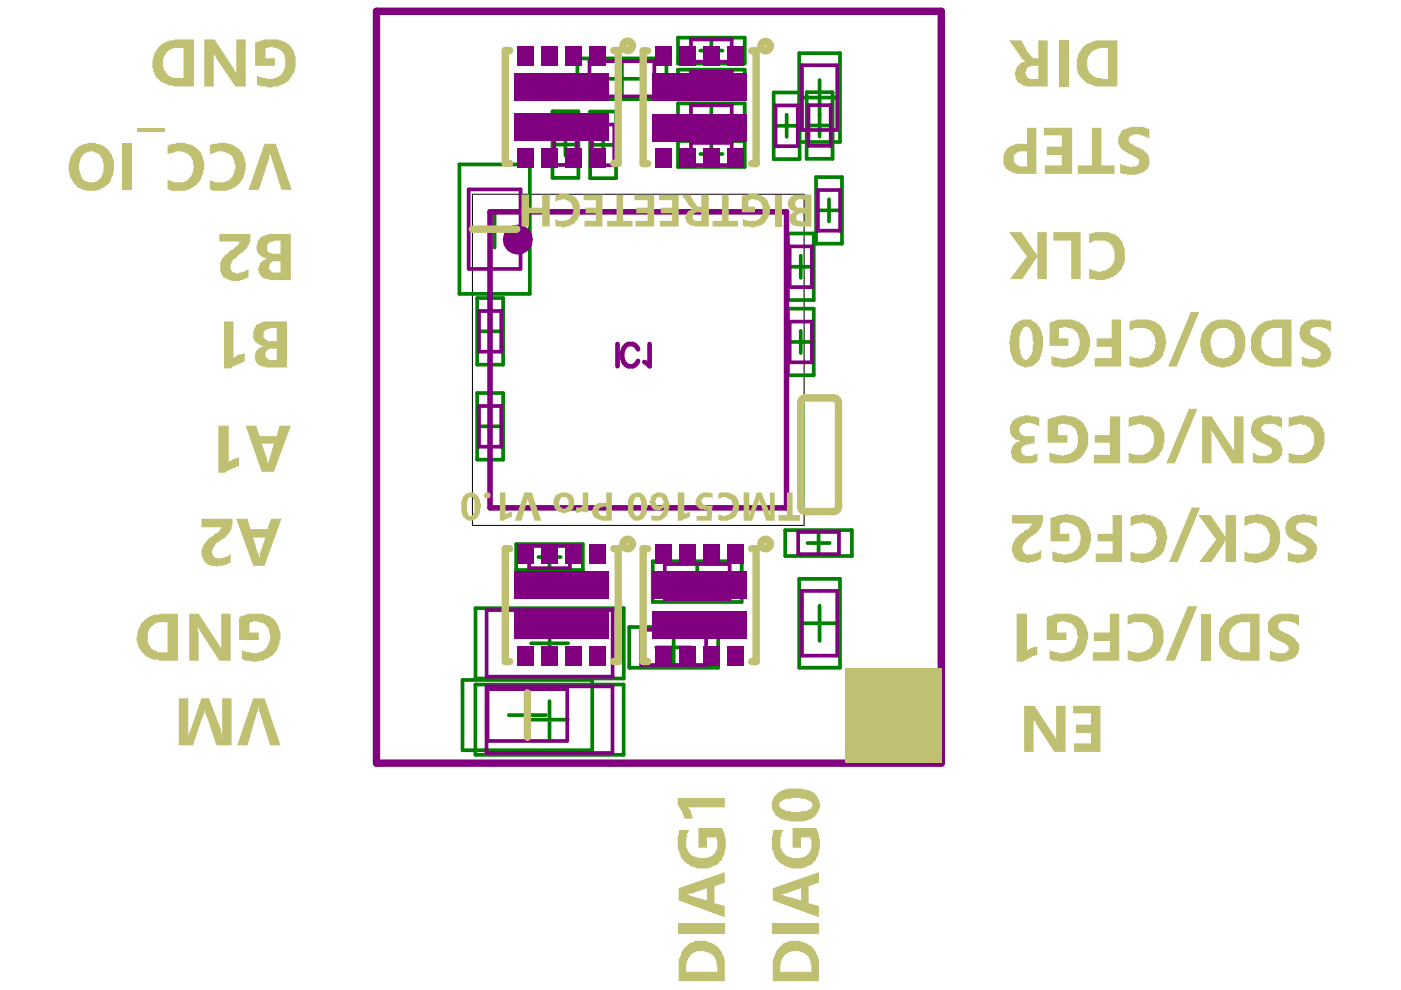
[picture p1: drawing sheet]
<svg xmlns="http://www.w3.org/2000/svg" width="297mm" height="210mm" viewBox="0 0 297 210" stroke-linecap="round" stroke-linejoin="round" font-family="sans-serif">
<path d="M100.2 41.2h70.3v70.2h-70.3z" fill="none" stroke="#000" stroke-width=".21"/>
<g fill="none" stroke="#008000" stroke-width=".79">
<path d="M122.4 12.4h18.9v8.6h-18.9zM128.1 16.7h7.5M131.9 13v7.4M143.7 8h14.2v5.5h-14.2zM143.7 14.8h14.2v5.5h-14.2zM148.5 17.5h4.7M148.5 10.7h4.7M150.8 8.4v4.7M150.8 15.2v4.7M164 19.6h5.5v14.1h-5.5zM169.4 11.3h8.7v18.8h-8.7zM171 19.5h5.5v14.2h-5.5z"/>
<path d="M173.8 17v12M97.4 34.9h14.9v27.4h-14.9zM117.1 23.6h5.5v14.1h-5.5zM117.5 30.7h4.7M119.9 28.3v4.7M125.1 23.7h5.5v14.1h-5.5zM125.5 30.7h4.7M127.9 28.4v4.7M143.7 21.9h14.2v5.5h-14.2zM143.7 29.9h14.2v5.5h-14.2zM148.5 32.6h4.7M148.5 24.7h4.7"/>
<path d="M150.8 22.3v4.7M150.8 30.3v4.7M164.4 26.7h4.7M166.8 24.3v4.7M170 20.7h7.5M171.4 26.6h4.7M173 37.5h5.5v14.2h-5.5zM100.9 48.6h7.9M104.9 44.7v7.8M167 49.5h5.5v14.1h-5.5zM167.4 56.6h4.7M169.8 54.2v4.7"/>
<path d="M173.4 44.6h4.7M175.8 42.3v4.7M101.2 63.2h5.5v14.1h-5.5zM101.6 70.3h4.7M103.9 67.9v4.7M167 65.4h5.5v14.2h-5.5zM167.4 72.5h4.7M169.8 70.2v4.7M101.2 83.3h5.5v14.2h-5.5zM101.6 90.4h4.7M103.9 88v4.7M109.4 115.4h14.2v5.5h-14.2z"/>
<path d="M114.1 118.1h4.8M116.5 115.8v4.7M138.4 119h18.9v8.6h-18.9zM147.8 119.6v7.4M166.5 112.4h14.1v5.5h-14.1zM171.2 115.1h4.7M173.6 112.8v4.7M100.8 129h31.4v14.9h-31.4zM112.6 136.4h7.9M116.5 132.5v7.8M133.4 133h18.9v8.6h-18.9zM139.1 137.3h7.5"/>
<path d="M142.8 133.5v7.5M144.1 123.3h7.5M169.4 122.7h8.7v18.9h-8.7zM170 132.2h7.5M173.8 128.4v7.5M98.1 144.2h27.5v14.9h-27.5zM100.8 145.1h31.4v14.9h-31.4zM107.9 151.6h7.8M111.8 147.7v7.8M112.6 152.6h7.8M116.5 148.7v7.8"/>
</g>
<g fill="none" stroke="#800080" stroke-width=".79">
<path d="M125 13h13.7v7.4h-13.7zM146.5 8.4h8.6v4.7h-8.6zM146.5 15.2h8.6v4.7h-8.6zM170 13.8h7.5v13.8h-7.5zM117.5 26.3h4.7v8.7h-4.7zM125.5 26.4h4.7v8.6h-4.7zM146.5 22.3h8.6v4.7h-8.6zM146.5 30.3h8.6v4.7h-8.6zM164.4 22.4h4.7v8.6h-4.7zM171.4 22.3h4.7v8.6h-4.7zM99.4 40.2h11v16.8h-11zM167.4 52.2h4.7v8.7h-4.7z"/>
<path d="M173.4 40.3h4.7v8.6h-4.7zM101.6 65.9h4.7v8.7h-4.7zM167.4 68.2h4.7v8.6h-4.7zM101.6 86.1h4.7v8.6h-4.7zM112.2 115.8h8.6v4.7h-8.6zM140.9 119.6h13.8v7.4h-13.8zM169.2 112.8h8.7v4.7h-8.7zM103.2 129.3h26.7v14.2h-26.7zM136 133.5h13.7v7.5h-13.7zM170 125.3h7.5v13.7h-7.5zM103.1 145.5h26.8v14.2h-26.8zM103.4 146.1h16.9v11h-16.9z"/>
</g>
<g fill="#800080">
<path d="M125 115.4h3.5v4.1h-3.5z"/>
<path d="M119.9 115.4h3.5v4.1h-3.5z"/>
<path d="M114.8 115.4h3.5v4.1h-3.5z"/>
<path d="M109.7 115.4h3.5v4.1h-3.5z"/>
<path d="M109.7 137.1h3.5v4.1h-3.5z"/>
<path d="M114.8 137.1h3.5v4.1h-3.5z"/>
<path d="M119.9 137.1h3.5v4.1h-3.5z"/>
<path d="M125 137.1h3.5v4.1h-3.5z"/>
<path d="M109.1 129.7h20v5.9h-20z"/>
<path d="M109.1 121h20v5.9h-20z"/>
<path d="M138.3 15.5h20.1v5.9h-20.1z"/>
<path d="M138.3 24.1h20.1v5.9h-20.1z"/>
<path d="M154.2 31.5h3.6v4.1h-3.6z"/>
<path d="M149.1 31.5h3.6v4.1h-3.6z"/>
<path d="M144 31.5h3.6v4.1h-3.6z"/>
<path d="M138.9 31.5h3.5v4.1h-3.5z"/>
<path d="M138.9 9.9h3.5v4h-3.5z"/>
<path d="M144 9.9h3.6v4h-3.6z"/>
<path d="M149.1 9.9h3.6v4h-3.6z"/>
<path d="M154.2 9.9h3.6v4h-3.6z"/>
<path d="M154.2 115.4h3.6v4.1h-3.6z"/>
<path d="M149.1 115.4h3.6v4.1h-3.6z"/>
<path d="M144 115.4h3.6v4.1h-3.6z"/>
<path d="M138.9 115.4h3.6v4.1h-3.6z"/>
<path d="M138.9 137.1h3.6v4.1h-3.6z"/>
<path d="M144 137.1h3.6v4.1h-3.6z"/>
<path d="M149.1 137.1h3.6v4.1h-3.6z"/>
<path d="M154.2 137.1h3.6v4.1h-3.6z"/>
<path d="M138.3 129.7h20.1v5.9h-20.1z"/>
<path d="M138.3 121h20.1v5.9h-20.1z"/>
<path d="M125 9.8h3.5v4.1h-3.5z"/>
<path d="M119.9 9.8h3.5v4.1h-3.5z"/>
<path d="M114.8 9.8h3.5v4.1h-3.5z"/>
<path d="M109.7 9.8h3.5v4.1h-3.5z"/>
<path d="M109.7 31.5h3.5v4h-3.5z"/>
<path d="M114.8 31.5h3.5v4h-3.5z"/>
<path d="M119.9 31.5h3.5v4h-3.5z"/>
<path d="M125 31.5h3.5v4h-3.5z"/>
<path d="M109.1 24h20v5.9h-20z"/>
<path d="M109.1 15.4h20v5.9h-20z"/>
<circle cx="109.8" cy="50.8" r="3.2"/>
</g>
<path d="M103.9 44.9h62.9v62.8h-62.9z" fill="none" stroke="#800080" stroke-width="1.2"/>
<path d="M130.9 72.9v4.8M135.3 74.1a1.64 1.64 0 0 0-1.6-1.2 1.64 1.64 0 0 0-1.6 1.2 2.66 2.66 0 0 0 1.2 3.6 1.68 1.68 0 0 0 2-1.2M137.7 72.9v4.8l-1.1-.9" fill="none" stroke="#800080" stroke-width="1"/>
<path d="M79.8 2.4h119.8v159.4h-119.8z" fill="none" stroke="#800080" stroke-width="1.6"/>
<g fill="none" stroke="#c0c073" stroke-width="1.6">
<path d="M108.1 10.7h-1v23.9h1M130.1 10.7h1v23.9h-1M137.3 10.8h-.9v23.9h.9M159.4 10.8h.9v23.9h-.9M100.2 48.6h9.4M169.8 85.4v22.1M170.8 84.4h6M177.8 85.4v22.1M108.1 116.3h-1v24h1M130.1 116.3h1v24h-1M137.3 116.3h-.9v24h.9M159.4 116.3h.9v24h-.9"/>
<path d="M170.8 108.5h6M111.8 146.9v9.4"/>
</g>
<path d="M179.1 141.7h20.5v20.1h-20.5z" fill-rule="evenodd" fill="#c0c073"/>
<g fill="#c0c073">
<path d="M227.5 149.7h5.8v9.7h-5.6v-1.8h3.6v-2.2h-3.2v-1.8h3.2v-2.4h-3.8z"/>
<path d="M217.1 149.7h2.2l4.4 6.5 .2 .6v-7.1h2v9.7h-2.4l-4-6.4-.4-.4v-.2v7h-2z"/>
<path d="M269 131.5l.2-.2a3.9 3.9 0 0 1 3.8-1.2h1l1.4 .4v2.2a4.5 4.5 0 0 0-3.6-1l-.4 .2v.2h-.2a1.3 1.3 0 0 0 0 1.4l1.4 .8 .8 .2v.2l.8 .4 .6 .8a1.72 1.72 0 0 1 .4 2.2v.4l-.2 .2a1.57 1.57 0 0 1-1.2 1l-.8 .4h-.6l-.4 .2a4.4 4.4 0 0 1-2.4-.4h-.4v-2a4.3 4.3 0 0 0 3.6 .4v-.2h.2a1 1 0 0 0-.2-1.4l-1.4-.8h-.4v-.2a2.74 2.74 0 0 1-2.2-3.2v-.6z"/>
<path d="M254.7 130.1h2v10h-2z"/>
<path d="M251.9 128.5h2l-4.8 11.6h-2z"/>
<path d="M239.1 130.5a8.7 8.7 0 0 1 4.2-.4l.2 .2a3.1 3.1 0 0 1 2.6 2 5.7 5.7 0 0 1 .6 3.6l-.2 1-.4 .6a1.61 1.61 0 0 1-.8 1.2v.2h-.2l-1 .8h-.4a1.31 1.31 0 0 1-1.4 .4l-.4 .2a4.4 4.4 0 0 1-2.4-.4h-.4v-2l.8 .2 .2 .2h.8l.4 .2 .4-.2h.6l.2-.2a.63 .63 0 0 0 .8-.4l.4-.2a3.6 3.6 0 0 0 .6-3.8 2.43 2.43 0 0 0-2.6-1.8h-.4a2.55 2.55 0 0 0-2.2 .6z"/>
<path d="M235.3 130.1h2v10h-5.6v-1.8h3.6v-2.4h-3.4v-1.8h3.4z"/>
<path d="M221.9 130.9l.6-.4h.4a4.5 4.5 0 0 1 2.8-.4 4.4 4.4 0 0 1 2.4 .4 3.5 3.5 0 0 1 2 2l.2 .2v.4a4.4 4.4 0 0 1 .4 2.4l-.2 .2a5 5 0 0 1-1 2.8l-.4 .2-.2 .4h-.2a5.9 5.9 0 0 1-4.8 1h-.6l-.8-.4v-2v.2l.4 .2 1.2 .2a2.51 2.51 0 0 0 2 0h.4l.8-.4 .2-.4h.2l.6-1.2v-.6l.2-.4-.2-1.6-.2-.6-.4-.2v-.4h-.2a.63 .63 0 0 0-.8-.4l-.2-.2h-.4a1.7 1.7 0 0 0-1.6 0l-.4 .2v2h2v1.6h-4.2z"/>
<path d="M215.5 130.1h2.2v7.8l1-.6 1.2-.2v1.8l-1 .2-2 1.2h-1.4z"/>
<path d="M273 110.2h.2l1-.8h.4l.2-.2h1l.2-.2h.8l.2 .2 1.8 .2 .4 .2v2.2v-.2h-.4v-.2a4.3 4.3 0 0 0-3.6-.4h-.2a1.69 1.69 0 0 0 0 1.6h.2v.2h.4v.2l.4 .2a5.1 5.1 0 0 1 3.2 2.8 2.76 2.76 0 0 1-2 3l-1.6 .4h-.8l-.2-.2-1.6-.2v-2a4.3 4.3 0 0 0 3.6 .4v-.2h.2l.2-.4v-.6h-.2l-.2-.4h-.2v-.2l-.6-.2-.4-.4h-.4l-1.4-.8a2.29 2.29 0 0 1-1-1.8l-.2-.6h.2v-.8z"/>
<path d="M263.8 109.6h.2v-.2h.6l.2-.2h1.2l.2-.2 1.6 .2a5.1 5.1 0 0 1 2.4 1.2v.2h.2l.2 .4a5.5 5.5 0 0 1-1.6 7.6l-2.4 .8h-1v-.2h-1l-.8-.2v-2.2v.2h.4v.2h.2a4.1 4.1 0 0 0 4-.6l.2-.4a3.9 3.9 0 0 0 0-4.2l-.2-.4-1-.4v-.2h-.8l-.2-.2h-.6l-.2 .2a1.63 1.63 0 0 0-1.4 .4l-.4 .2z"/>
<path d="M254.1 109.2h2.6l3.2 4.6v.2v-4.8h2.1v10h-2.1v-4.8l-.2 .6-2.8 4.2h-2.6l3.6-4.8z"/>
<path d="M252.7 107.6h1.8l-4.8 11.6h-1.8z"/>
<path d="M239.7 109.6l.8-.2 .2-.2h1.2a1.3 1.3 0 0 1 1.4 0h.6l.2 .2a3.8 3.8 0 0 1 2.4 1.4l.8 1.6 .2 2-.2 .2v.8l-.4 .8v.4l-.6 1-.4 .2v.2l-.6 .2-.6 .6-2.2 .6h-.8l-.2-.2h-1l-.8-.2v-2.2v.2h.4l.2 .2a3.8 3.8 0 0 0 4.2-.8l.6-1v-.8l.2-.2v-.6h-.2v-.4a2.29 2.29 0 0 0-.8-1.6l-.2-.4-.8-.4h-.6a1 1 0 0 0-1.2 0 1.63 1.63 0 0 0-1.4 .4l-.4 .2z"/>
<path d="M235.9 109.2h2v10h-5.6v-1.8h3.6v-2.6h-3.2v-1.6h3.2z"/>
<path d="M222.7 109.8h.4v-.2h.6l.8-.4h1l.4-.2 1.2 .2a4.2 4.2 0 0 1 4 3.6 5.1 5.1 0 0 1-2 5.6l-1.2 .6-1.2 .2a1.7 1.7 0 0 1-1.6 0h-.2a2.06 2.06 0 0 1-1.8-.4v-2v.2h.4l.8 .4 2 .2v-.2h.8l1-.6v-.2l.4-.2v-.4h.2v-.2a3.9 3.9 0 0 0-.2-3.8l-.2-.4h-.2a.63 .63 0 0 0-.8-.4v-.2h-.4a2.22 2.22 0 0 0-2.2 .2v2h2v1.6h-4z"/>
<path d="M214.5 109.2h6.6v1.4l-.2 .2v.6h-.2a.63 .63 0 0 1-.4 .8v.2l-.4 .2v.2l-.4 .4-1 .6-.6 .6a1.92 1.92 0 0 0-1 1.4l-.2 .2v.6h.2a1.16 1.16 0 0 0 1.6 1l1.6-.4 .6-.6v1.8l-.8 .4v.2l-1.6 .2a1 1 0 0 1-1.2 0l-1.2-.2-.4-.4h-.2v-.2h-.2l-.6-1.4v-.6a4.5 4.5 0 0 1 2.6-3.6l.2-.4 .6-.2 .4-.4v-.2l.4-.2v-.4h-4.2z"/>
<path d="M273.2 88.7l.2-.2 1.4-.2a2.51 2.51 0 0 1 2 0h.4a5.1 5.1 0 0 1 2.4 1.2v.2h.2l.2 .4a5.5 5.5 0 0 1-1.6 7.5h-.2a5.5 5.5 0 0 1-3.4 .6l-1.6-.2v-2.2v.2h.4v.2h.6a3.2 3.2 0 0 0 3.4-.5l.4-.2a4.3 4.3 0 0 0 .4-3.6l-.6-1.2-.6-.2a.89 .89 0 0 0-1.2-.4l-.2-.2h-.6l-.2 .2-1.4 .2-.4 .4z"/>
<path d="M265.8 89.1l1.6-.8h.8l.2-.2h1.2a1.58 1.58 0 0 0 1.4 .2l.8 .4v2.2l-.2-.4-.8-.2a3 3 0 0 0-2.2-.4h-.4l-.4 .2v.2h-.2a1 1 0 0 0 .2 1.4h.2v.2a8.8 8.8 0 0 1 3.4 2l.6 1.6-.2 .2v.3a.63 .63 0 0 1-.4 .8 1.37 1.37 0 0 1-1.2 1v.2a13.3 13.3 0 0 1-4.6 0v-2h.4v.2a3.7 3.7 0 0 0 3.4 0 1.3 1.3 0 0 0 0-1.3l-1.4-.8h-.4v-.2h-.4l-1-.6-.2-.4-.4-.2a3 3 0 0 1-.4-2.2z"/>
<path d="M254.9 88.3h2l4.3 6.6 .2 .6h.2v-7.2h2v9.9h-2.4l-3.9-6.3-.4-.4v-.2h-.2v.4l.2 .2v6.3h-2z"/>
<path d="M252.1 86.7h1.8l-4.8 11.5h-1.8z"/>
<path d="M239.3 88.7l.8-.4h.8a2.51 2.51 0 0 1 2 0h.4a5.1 5.1 0 0 1 2.4 1.2l.4 .8a3.9 3.9 0 0 1 .8 3.4l-.2 .8a5.1 5.1 0 0 1-1.2 2.3h-.2v.2l-.4 .2a4.7 4.7 0 0 1-2.8 1h-2l-.8-.2v-2.2v.2h.4v.2h.6a3.2 3.2 0 0 0 3.4-.5h.2v-.2a3.4 3.4 0 0 0-1.2-5.4h-.4a1.3 1.3 0 0 0-1.4 0l-1.2 .2-.4 .4z"/>
<path d="M235.3 88.3h2.2v9.9h-5.6v-1.8h3.4v-2.5h-3.2v-1.6h3.2z"/>
<path d="M222.1 88.9l.8-.2 .2-.2 1.2-.2a2.91 2.91 0 0 1 2.2 0 4 4 0 0 1 2.6 1l.4 .2v.2h.2l.2 .4a6.5 6.5 0 0 1 .8 4.4l-.2 .2a4.3 4.3 0 0 1-3.6 3.3l-.4 .2h-2.2a2.48 2.48 0 0 1-1.8-.4v-2l.6 .4h.6l.2 .2h.8l.4 .2h.4v-.2h.6l.4-.2a.63 .63 0 0 0 .8-.4l.4-.1v-.2h.2a4.3 4.3 0 0 0 .4-3.6 1.92 1.92 0 0 0-1.2-1.6l-.2-.2h-.6l-.2-.2h-1.2l-.2 .2h-.4v2.2h2v1.6h-4.2z"/>
<path d="M214.5 89.5l.6-.6h.2v-.2h.4v-.2h.4l.2-.2h.6l.2-.2 2.4 .2 .8 .4v1.8l-1-.6-.8-.2h-1l-.4 .2a1.32 1.32 0 0 0-1 1.4 1.32 1.32 0 0 0 1.2 1.2h2v1.6h-1v.2h-.4a1.56 1.56 0 0 0-1.4 .8 1.07 1.07 0 0 0 .6 1.3l.2 .2h.4a2.89 2.89 0 0 0 2.2-.6v1.8l-.8 .2-.2 .2h-2a1.63 1.63 0 0 1-1.4-.4h-.2v-.2l-.4-.2a.76 .76 0 0 1-.4-1l-.2-.2v-.7l.2-.2a1.58 1.58 0 0 1 1.4-1.6l.4-.2-.4-.2a2.03 2.03 0 0 1-1.8-2.6v-.4z"/>
<path d="M275.8 69.1a2.74 2.74 0 0 1 1.8-1.1l.2-.2h3l1.4 .4v2.1a4.5 4.5 0 0 0-3.6-1l-.2 .2a1.07 1.07 0 0 0-.6 1.4l.4 .2v.2l2.8 1.4a3.5 3.5 0 0 1 1.2 2.4v.4l-.2 .2-.2 .8h-.2l-.4 .6a7.2 7.2 0 0 1-3.6 .8l-1.6-.4v-2l.4 .2a4.8 4.8 0 0 0 2.6 .4l.8-.4a1 1 0 0 0-.2-1.4h-.2v-.2l-.4-.2h-.4v-.2l-.8-.2v-.2l-1.2-.6a2.29 2.29 0 0 1-1-1.8l-.2-.6h.2v-.8z"/>
<path d="M252.5 66.2h1.8l-4.8 11.5h-1.8z"/>
<path d="M239.5 68.2a8.7 8.7 0 0 1 4.2-.4l.2 .2a3.8 3.8 0 0 1 2.4 1.3l.8 1.6v.8l.2 .4-.2 1.8-.2 .2-.2 1-.6 1-1.6 1.2h-.4a1.31 1.31 0 0 1-1.4 .4l-.4 .2a4.4 4.4 0 0 1-2.4-.4h-.4v-2h.4v.2h.4l.2 .2h.8l.6 .2 .4-.2a2.43 2.43 0 0 0 2-1l.6-1v-.8a.5 .5 0 0 0 0-.8v-.2a2.27 2.27 0 0 0-.8-1.8v-.2a4.3 4.3 0 0 0-4.2-.2l-.4 .2z"/>
<path d="M235.7 67.8h2v9.9h-5.6v-1.8h3.6v-2.4h-3.2v-1.8h3.2z"/>
<path d="M222.5 68.3h.2a7.6 7.6 0 0 1 5-.3 3.8 3.8 0 0 1 2.4 1.3l.6 1v.4a5.1 5.1 0 0 1-.2 4.4l-.6 1-.4 .2-.2 .4h-.2a5.9 5.9 0 0 1-4.8 1h-.6l-.8-.4v-2v.2l.4 .2h.6l.2 .2h.6l.4 .2h1l.2-.2a1.85 1.85 0 0 0 1.8-1h.2v-.2a3.9 3.9 0 0 0 0-4.2l-.2-.4h-.2a.63 .63 0 0 0-.8-.4v-.2h-.8l-.2-.2-1.4 .2-.2 .2v2h2v1.6h-4z"/>
<path d="M230.9 49.6l1.6-.4a5.9 5.9 0 0 1 4.8 1.2v.2h.2l.2 .4a6.5 6.5 0 0 1 .8 4.4l-.6 1.2a1.61 1.61 0 0 1-.8 1.2v.2l-.8 .4a4.7 4.7 0 0 1-3 1h-.8l-1.6-.4v-2l.8 .2a2.21 2.21 0 0 0 2.2 .2l.8-.2a3.3 3.3 0 0 0 1.4-4.2v-.2a2.43 2.43 0 0 0-2.6-1.8h-.4a2.55 2.55 0 0 0-2.2 .6z"/>
<path d="M223.3 49.2h5.8v10h-2v-8.2h-3.8z"/>
<path d="M213.9 49.2h2.6l3 4.4h.2v.4l.2 .2v-5h2v10h-2v-4.6h-.2v.2l-3 4.4h-2.6l3.6-4.8z"/>
<path d="M237.7 27.9l.4-.4h.2a6.1 6.1 0 0 1 5-.2h.4v2.2a.63 .63 0 0 0-.8-.4 3.2 3.2 0 0 0-3.4-.2l-.2 .4v.6l.2 .4h.2v.2h.4v.2h.2l.4 .4 .8 .2 .2 .2a3.6 3.6 0 0 1 1.8 1.4l.2 1.2a1.84 1.84 0 0 1-.4 1.6v.2a6 6 0 0 1-4.2 1.2l-1.6-.4v-2h.2v.2l.4 .2 1.6 .4 .4-.2h.8l.2-.2a.85 .85 0 0 0 .2-1.4l-.4-.2v-.2h-.4v-.2l-.8-.4a.63 .63 0 0 1-.8-.4 2.43 2.43 0 0 1-1.8-2.6v-.6z"/>
<path d="M231.5 27.1h2v8h2.8v1.8h-7.8v-1.8h3z"/>
<path d="M221.3 27.1h6v9.8h-5.8v-1.8h3.6v-2.2h-3.2v-1.8h3.2v-2.4h-3.8z"/>
<path d="M224.5 8.6h2v9.7h-2z"/>
<path d="M54.1 9l1-.2a4.5 4.5 0 0 1 2.8-.4 3.2 3.2 0 0 1 2 .4h.4l1.2 .8v.2h.2l.2 .6 .4 .4a7.3 7.3 0 0 1 0 4.7l-1 1.6-.4 .2a4.7 4.7 0 0 1-2.8 1l-.4 .2h-1l-.4-.2a2.48 2.48 0 0 1-1.8-.4v-2v.2h.4v.2l1.6 .2 .2 .2h1.2l.2-.2 .8-.2a3.2 3.2 0 0 0 1.6-3.1l-.2-1.6-.2-.4-.4-.2v-.2h-.2v-.2l-.8-.4h-.6l-.2-.2h-.8l-.8 .4v2h2v1.5h-4.2z"/>
<path d="M43.3 8.4h2.2l4.2 6.3v.2l.4 .4v.2v-7.1h2v9.9h-2.2l-4.2-6.1-.2-.6h-.2v-.2v6.9h-2z"/>
<path d="M56.1 30.5h2.4l3.4 9.8h-2.2l-2.2-7.2-.2-.2v-.4l-2.4 7.8h-2.2z"/>
<path d="M44.5 30.7h.4l.2-.2h1l.2-.2a5.8 5.8 0 0 1 4.4 1.4h.2v.2l.6 .6 .2 .8a5.8 5.8 0 0 1 .4 2.8l-.2 .4a4.7 4.7 0 0 1-1.2 2.6h-.2v.2l-.4 .2a4.7 4.7 0 0 1-2.8 1h-1.4a1.31 1.31 0 0 1-1.4-.4v-2v.2h.2a3.8 3.8 0 0 0 4.2-.4 2.27 2.27 0 0 0 .8-1.8l.2-.2v-1l-.2-.2v-.6l-.2-.2a.63 .63 0 0 0-.4-.8v-.2a5.6 5.6 0 0 0-3-.8v.2l-1.6 .4z"/>
<path d="M35.5 30.9l.8-.4h1l.2-.2a5.8 5.8 0 0 1 4.4 1.4h.2v.2l.6 .6 .2 .8a4.5 4.5 0 0 1 .2 3.2v.4l-.4 .6v.4l-1 1.2v.2l-.4 .2a4.7 4.7 0 0 1-2.8 1h-1.4a1.84 1.84 0 0 1-1.6-.4v-2a4.5 4.5 0 0 0 4.2 .2l1-1.2 .2-1.2a1 1 0 0 0 0-1.2 1.85 1.85 0 0 0-1-1.8l-.2-.4-1-.2-.2-.2a2.74 2.74 0 0 0-2 .4h-.6l-.4 .2z"/>
<path d="M29.1 27.1h5.8v.8h-5.8z"/>
<path d="M25.9 30.5h2v9.8h-2z"/>
<path d="M46.5 49.6h6.6v1a4.1 4.1 0 0 1-1.8 3l-1 .6v.2l-.4 .4a1.85 1.85 0 0 0-1 1.8v.6h.2v.4l.4 .2 1.2 .2v-.2h.6l.2-.2a.63 .63 0 0 0 .8-.4l.4-.2v1.8l-1 .4a4 4 0 0 1-4.2-.4h-.2v-.2h-.2v-.4h-.2v-.4l-.2-.2v-1a1.84 1.84 0 0 1 .4-1.6l.6-1 .8-.4 .2-.4 .6-.2 1-1h.2l.2-.8h-4.2z"/>
<path d="M47.5 68.2h2v7.7l.6-.4v-.2l1.8-.4v1.8h-.4l-.6 .4-1.6 .6-.4 .4h-1.4z"/>
<path d="M46.3 90.3h2.2v7.7v-.2l1-.4v-.2l1.2-.2v1.8h-.4l-.6 .4-1.6 .6-.4 .4h-1.4z"/>
<path d="M42.7 110h6.6v1.4l-.2 .2v.6h-.2a.63 .63 0 0 1-.4 .8v.2l-.4 .2-.2 .4-1.2 .8v.2a1.84 1.84 0 0 0-1.4 1.4h-.2v.4l-.2 .2v.4l.2 .2a1.16 1.16 0 0 0 1.6 1h.6v-.2l1-.2 .6-.6v2h-.2a6.4 6.4 0 0 1-4 .6l-.6-.2-.4-.4h-.2v-.2a.63 .63 0 0 1-.4-.8h-.2v-.4l-.2-.2v-1.2l.2-.2 .2-.8 1.4-1.6 .8-.4 .2-.4 .6-.2 .4-.4v-.2h.2l.2-.6h-4.2z"/>
<path d="M50.7 130.9h.2v-.2l.4-.2h.4a4.5 4.5 0 0 1 2.8-.4 4.4 4.4 0 0 1 2.4 .4 3.5 3.5 0 0 1 2 2l.2 .2v.4a4.4 4.4 0 0 1 .4 2.4l-.2 .2a5 5 0 0 1-1 2.8l-.4 .2-.2 .4h-.2a5.9 5.9 0 0 1-4.8 1h-.6l-.8-.4v-2v.2l.4 .2 1.2 .2a2.51 2.51 0 0 0 2 0h.4l.8-.4 .2-.4h.2l.8-1.8v-1.2l-.2-.2v-.6l-.2-.6-.4-.2v-.4h-.2a.63 .63 0 0 0-.8-.4l-.2-.2h-.4a1.7 1.7 0 0 0-1.6 0l-.4 .2v2h2v1.6h-4.2z"/>
<path d="M40.1 130.1h2l4.4 6.6 .2 .6h.2v-7.2h2v10h-2.4l-4.2-6.4-.2-.6h-.2v.6l.2 .4v6h-2z"/>
<path d="M53.7 148.1h2.4l3.4 9.9h-2.2l-2.2-7-.2-.2v-.7l-.2 .2v.5l-.2 .2-2 7h-2.2z"/>
<path d="M37.9 148.1h2v8.1l.2-1.2h.2l2.4-6.9h1.6l2.6 6.7 .2 1.4h.2l-.2-.2v-7.9h2v9.9h-3.2l-2-6h-.2l-.2-1.4h-.2v.8l-.4 .6-2 6h-3z"/>
<path d="M166.8 104.4h1.2v4.8h1.6v1.2h-4.5v-1.2h1.7z"/>
<path d="M157.7 104.4h1.2v4.8l.2-.2v-.4l1.4-4.2h1l1.6 4v.6l.2 .2v-4.8h1v6h-1.8l-1.2-3.8h-.2v-.6l-.2 .2v.4l-.2 .2-1.2 3.6h-1.8z"/>
<path d="M152.3 104.6a5 5 0 0 1 2.8 0l.8 .4 .2 .4h.2v.4h.2a4.4 4.4 0 0 1-.2 3.2l-.2 .4a4.2 4.2 0 0 1-3.2 1l-.6-.2v-1.2l.2 .2 1.4 .2v-.2h.6v-.2h.2l.4-.4v-.2h.2v-.6l.2-.2-.2-1.2-.2-.4h-.2v-.2h-.4v-.2h-.2a1.61 1.61 0 0 0-1.6 0l-.4 .2z"/>
<path d="M147.9 105.2l.4-.4h.2v-.2h.4l.2-.2h1.6l.4 .2v1h-.2v-.2h-1.6l-.4 .2-.2 .8h.2v.4h.2v.2h.4a1.7 1.7 0 0 0 1.6 0l-.2 3.4h-3.2v-1h2.2v-1.4l-.4 .2h-.2v-.2h-.6a1.6 1.6 0 0 1-.8-2.6z"/>
<path d="M143.7 104.4h1.4v4.6l.2-.2h.4v-.2h.6v1l-.8 .4h-.4l-.6 .4h-.8z"/>
<path d="M123.5 104.4h1.2v4.2h-1.2v-.8l-.4 .8-.8 .2-.2-.2v-1h1l.2-.4h.2z"/>
<path d="M111.2 104.4h1.6l2 6h-1.4l-1.4-4.2v-.6l-1.4 4.8h-1.4z"/>
<path d="M106 104.4h1.2v4.6h.2v-.2h.4v-.2h.8v1h-.4v.2h-.4l-1 .6h-.8z"/>
<path d="M102.6 104.8a1 1 0 0 1 1.4-.2v.6a.89 .89 0 0 1-1.2 .4z"/>
<path d="M164.5 41.2h1.3v6.8h-1.3z"/>
<path d="M157.3 41.6l.4-.2a5.1 5.1 0 0 1 3.4-.2l1.4 .8v.2a.63 .63 0 0 1 .4 .8 2.27 2.27 0 0 1 .4 2l-.2 .8-.6 .8-.2 .6-1 .6-1.2 .2a1 1 0 0 1-1.2 0h-1l-.4-.2v-1.4a4.2 4.2 0 0 0 3.2 .2l.4-.2v-.2h.2v-.4h.2l.2-.4v-.6a3.2 3.2 0 0 0-.4-2h-.2v-.2l-.4-.2h-.4a1.3 1.3 0 0 0-1.4 0h-.2v1.4h1.4v1.2h-2.8z"/>
<path d="M153.1 41.2h1.4v5.6h2v1.2h-5.4v-1.2h2z"/>
<path d="M139.7 41.2h4.2v6.8h-4v-1.2h2.6v-1.6h-2.4v-1.2h2.4v-1.6h-2.8z"/>
<path d="M134.5 41.2h4.2v6.8h-4v-1.2h2.6v-1.6h-2.4v-1.2h2.4v-1.6h-2.8z"/>
<path d="M130.7 41.2h1.4v5.6h2v1.2h-5.4v-1.2h2z"/>
<path d="M123.7 41.2h4v6.8h-3.8v-1.2h2.4v-1.6h-2.2v-1.2h2.2v-1.6h-2.6z"/>
<path d="M117.8 41.4h.2v-.2h.5l.4-.2a4.2 4.2 0 0 1 3.4 1.2l.6 1.2v.8l.2 .2-.2 .2a1.84 1.84 0 0 1-.4 1.6v.2l-.8 1-1.2 .6h-.6a1 1 0 0 1-1.2 0h-.7l-.2-.2v-1.4l.2 .2h.3v.2h.4a2.74 2.74 0 0 0 2-.4l.2-.4h.2l.2-.8 .2-.2v-1h-.2a.76 .76 0 0 0-.4-1l-.2-.4h-.4v-.2h-.4l-.2-.2h-.6l-.4 .2a.97 .97 0 0 0-.9 .4z"/>
<path d="M110.6 41.2h1.6v2.8h2.8v-2.8h1.6v6.8h-1.6v-2.8h-2.8v2.8h-1.6z"/>
<path d="M163.9 195.7h9.7v2.2h-9.7z"/>
<path d="M164.1 176h1.9v.2a5 5 0 0 0-.4 3.9l.6 1h.2a.63 .63 0 0 0 .8 .4v.2l1.2 .2a3.3 3.3 0 0 0 2.8-.8h.2l.2-.6a3 3 0 0 0 .4-2.2l-.2-.7h-2v2.1h-1.8v-4.1h5v.2h.2v.4a6.3 6.3 0 0 1-.2 5.7v.4l-.6 .4v.2l-.4 .4-.8 .2a2.98 2.98 0 0 1-2.6 .6h-.8a6.7 6.7 0 0 1-2.7-1.4v-.2a2.29 2.29 0 0 1-1-1.8 3.8 3.8 0 0 1-.4-2.4v-.9z"/>
<path d="M143.9 195.7h9.8v2.2h-9.8z"/>
<path d="M144.1 176h2v.2a5 5 0 0 0-.4 3.9l.6 1h.2a.63 .63 0 0 0 .8 .4v.2l1.2 .2a3.3 3.3 0 0 0 2.8-.8h.2l.2-.6a3 3 0 0 0 .4-2.2l-.2-.7h-2v2.1h-1.8v-4.1h5v.2h.2v.4a6.3 6.3 0 0 1-.2 5.7v.4l-.6 .4v.2l-.4 .4-.8 .2a2.98 2.98 0 0 1-2.6 .6h-.8a6.7 6.7 0 0 1-2.8-1.4v-.2a2.29 2.29 0 0 1-1-1.8 3.8 3.8 0 0 1-.4-2.4v-.9z"/>
<path d="M143.7 169.2h10v2h-7.8v.2h.2v.2h.2l.2 .4 .4 1.6h-1.8v-.4l-.6-1.2a3.5 3.5 0 0 1-.8-2.8z"/>
<path d="M261.2 132.9l-.2 .6a3 3 0 0 0-.4 2.2l.2 1h.2a2.63 2.63 0 0 0 2.8 1.6h1.2v-6.4h-1.6a2.28 2.28 0 0 0-1.8 .8zM259.9 131.5h.1v-.2h.2l.4-.4 1.4-.6h.8l.4-.2h3.8v10h-4l-.4-.2a4.8 4.8 0 0 1-2.6-1 4.6 4.6 0 0 1-1.5-4.4l.2-1.2z"/>
<path d="M268 70.5v.2a2.3 2.3 0 0 0-.6 1.8v.6a2.23 2.23 0 0 0 .6 1.6l.2 .4h.2v.2l1.2 .6h2.2v-6.4h-1.8a2.3 2.3 0 0 0-1.6 .8zM266.6 69.1l.4-.2a3.4 3.4 0 0 1 2.6-.9l.4-.2h3.8v9.9h-4.2l-.2-.2a4.8 4.8 0 0 1-2.6-1 4.6 4.6 0 0 1-1.6-4.4l.2-1.2z"/>
<path d="M257.3 70.3l-.4 .8v.6l-.2 .2v1.4l.2 .2 .4 1.6 .4 .2v.2h.2a1.14 1.14 0 0 0 1.2 .4l.2 .2 .2-.2 1.1-.2 .2-.4 .4-.2v-.2h.2v-.2a5.1 5.1 0 0 0-.2-4.4h-.2l-.2-.4h-.2a2.74 2.74 0 0 0-1.9-.4l-.8 .2-.2 .4zM255.9 68.9h.2a2.3 2.3 0 0 1 1.8-.9l.4-.2a5.7 5.7 0 0 1 4.5 1.1v.2a4.5 4.5 0 0 1 1.2 3 5.7 5.7 0 0 1-1.6 4.6l-.8 .6h-.4a1.14 1.14 0 0 1-1.2 .4l-.3 .2h-1l-.2-.2h-.6l-.4-.2a4.3 4.3 0 0 1-2.2-1.6l-.2-.8a.89 .89 0 0 1-.4-1.2 3.8 3.8 0 0 1 .2-3v-.4z"/>
<path d="M216.9 69.5l-.2 .4a5.2 5.2 0 0 0-.6 3.6l.2 1a2.29 2.29 0 0 0 1 1.8h.4v-.2h.2l.4-.4v-.2a.63 .63 0 0 0 .4-.8l.2-.2v-1.2l.2-.4v-.6h-.2a3.8 3.8 0 0 0-.6-2.6v-.2h-.2v-.2h-.4v-.2zM214.9 68.9h.2l.2-.4 .4-.2v-.1h.2a3.5 3.5 0 0 1 2.6-.4 4.7 4.7 0 0 1 2.6 4.3 10.2 10.2 0 0 1-1 4.6h-.2a2.3 2.3 0 0 1-1.8 1l-.4 .2h-.6l-1.4-.6-.4-.4v-.2a.7 .7 0 0 1-.6-.8 5.2 5.2 0 0 1-.6-2.6l-.2-.8 .2-.2v-1.2l.2-.4a1.14 1.14 0 0 1 .4-1.2z"/>
<path d="M214.9 32.9v.6a1.07 1.07 0 0 0 .6 1.4l.4 .2a2.02 2.02 0 0 0 1.8 .2v-3.2h-1.6l-.2 .2h-.4l-.2 .4zM217.7 27.1h2v9.8h-4.2l-.4-.2a3.5 3.5 0 0 1-2.2-1.4 3.6 3.6 0 0 1 .8-4h.2a.63 .63 0 0 1 .8-.4l.6-.4h2.4z"/>
<path d="M230.9 11.6l-.2 .6a3.6 3.6 0 0 0 .8 3.7l1 .6 2.4 .2v-6.5h-1.8l-.2 .2h-.4l-.8 .4-.6 .6v.2zM229.7 9.8l1-.6h.4l1.2-.6h4.6v9.7h-3.6a4.2 4.2 0 0 1-2.6-.6l-.4-.2a4.5 4.5 0 0 1-2-4.5v-.4a5 5 0 0 1 1.4-2.6z"/>
<path d="M217.7 14.3v.4h-.2v.4l-.2 .2 .2 .4a1 1 0 0 0 1 1h1.6v-2.8h-1.6zM213.9 8.6h2.6l1.4 2.6h.2l.2 .6h.2l.2 .4 .4 .2h1v-3.8h2v9.7h-4.6l-.2-.2a2.08 2.08 0 0 1-2-1.8l-.2-.4v-.6l.6-1.4h.2l.2-.4 .6-.3h.4l.2-.2-.8-.6-.4-.8z"/>
<path d="M35.3 11l-.2 .6a.63 .63 0 0 0-.4 .8l-.2 .4v1.3l.2 .2v.6l.4 .2 .4 .8 1.2 .6h2.2v-6.3h-1.6a2.28 2.28 0 0 0-1.8 .8zM33.7 9.8h.2l.6-.6 1.4-.6h.8l.4-.2h4v9.9h-4.2l-.2-.2a4.5 4.5 0 0 1-4.4-4.9l.2-.8a3.2 3.2 0 0 1 1-2.2z"/>
<path d="M17.2 33.3v.4a3.8 3.8 0 0 0-.4 2.4l.2 .2 .4 1.6 .4 .2v.2h.2a2.65 2.65 0 0 0 2.8 0l.4-.4h.2v-.2a4.6 4.6 0 0 0 .6-3.2l-.2-.2v-.4a2.4 2.4 0 0 0-1.6-1.6l-.4-.2h-.8l-.2 .2h-.4l-.8 .6-.2 .4zM16 31.7l.4-.2 .2-.4h.2a4.4 4.4 0 0 1 2.8-.8h.6l.2 .2 1.2 .2 1.4 1v.2h.2l.2 .4a5.5 5.5 0 0 1 .5 4.6v.4l-.5 1.2a4.6 4.6 0 0 1-4 2h-1l-.4-.2a.97 .97 0 0 1-1-.4h-.4l-.4-.6-.4-.2-.6-1a5.3 5.3 0 0 1-.6-2.8v-.6l.2-.2a3.2 3.2 0 0 1 1-2.4z"/>
<path d="M57.3 55.8a1.6 1.6 0 0 0 0 1.6h.2v.2l.4 .2h1.6v-2.4h-1.6l-.4 .2v.2zM56.7 51.8v1.4a2.24 2.24 0 0 0 1.6 .6h1.2v-2.8h-1.4v.2h-.6l-.6 .4v.2zM55.1 50.4h.2v-.2h.4v-.2l1-.2 .2-.2h4.8v9.8h-4.4l-1.8-.6-.2-.4a.97 .97 0 0 1-.4-1h-.2v-.4l.6-1.4h.2v-.2h.2l.4-.4 .6-.2-.8-.2a2.18 2.18 0 0 1-1.2-3.2 .63 .63 0 0 1 .4-.8z"/>
<path d="M56.5 74.3v.2a1.3 1.3 0 0 0 0 1.4h.2v.2l.4 .2h1.6v-2.4h-1.2a.63 .63 0 0 0-.8 .4zM55.9 70.3v.2a1.26 1.26 0 0 0 .8 1.6l.2 .2h1.8v-2.8h-1.4l-.2 .2-.8 .2-.2 .4zM54.3 68.9l.2-.2h.4v-.2h.4a2.06 2.06 0 0 1 1.8-.3h3.8v9.7h-4.4l-1.4-.4-.4-.2v-.2h-.2v-.2a1.14 1.14 0 0 1-.4-1.2l-.2-.2h.2v-.6l.4-.8h.2v-.2h.2l.4-.4h.4l.2-.2h-.4l-1-.6a1.69 1.69 0 0 1-.8-1.8v-.8z"/>
<path d="M55.5 94.1l1.2 3.3v.6l.2 .4v-.6l1.2-3.7zM52.1 90.3h2.2l.8 2.2h3.6l.6-2.2h2.4l-3.6 9.7h-2.6z"/>
<path d="M53.7 114l1 3.4h.2v.8h.2v-.8l1.2-3.4zM50.1 110h2.4l.6 2.2h3.6l.8-2.2h2.2l-3.6 10h-2.4z"/>
<path d="M31.7 133.1v.4h-.2v.2a3.8 3.8 0 0 0 .8 4l1.2 .6h2v-6.4h-1.2a1.94 1.94 0 0 0-2 .8l-.4 .2v.2zM29.9 132.1l.4-.2 .2-.4h.2v-.2h.2a3.4 3.4 0 0 1 2.6-1l.4-.2h3.8v10h-4l-.2-.2a4 4 0 0 1-2.8-1 5.9 5.9 0 0 1-1.8-3.2v-.6l.2-.2v-1z"/>
<path d="M138.1 105.2l.4-.4h.2v-.2h.4v-.2h1.2l.2 .2h.4v.2l.4 .2v.2h.2v.4a3.4 3.4 0 0 1 0 3.2v.4l-.4 .2v.2l-.4 .2-.2 .4h-.4l-.2 .2h-1.6l-.2-.2v-1h.2v.2h.6a.89 .89 0 0 0 1.2-.4h.2l.2-.4 .2-1h-.2l-.2 .4a1.84 1.84 0 0 1-2-.2v-.2h-.2l-.2-.4v-.6h-.2v-.4h.2v-.6zM139.1 105.6v.4l-.2 .2 .2 .8 .8 .4v-.2h.4v-.2h.2v-.4h.2v-.4h-.2l-.2-.8h-1v.2z"/>
<path d="M134.7 105.4v.2a3 3 0 0 0-.4 2.2v.8l.2 .2a.6 .6 0 0 0 .6 .6 .6 .6 0 0 0 .6-.6l.2-.2v-2.4l-.4-.8zM133.3 105.4h.2v-.2a2.28 2.28 0 0 1 1.8-.8l.8 .2v.2h.2l.4 .4v.2h.2v.4l.2 .2v.8l.2 .2v.6h-.2a2.32 2.32 0 0 1-1.2 2.6 2.1 2.1 0 0 1-1.8 0l-.2-.4h-.2v-.2h-.2v-.2a3 3 0 0 1-.4-2.2v-1.2l.2-.2z"/>
<path d="M127.1 107.6a1.23 1.23 0 0 0 .2 1.6h.2v.2h1v-2h-.8v.2zM128.5 104.4h1.2v6h-2.2l-.8-.4a1 1 0 0 1-1-1h-.2v-1h.2l.2-.8 .4-.2v-.2h.4l.2-.2h1.6z"/>
<path d="M118.9 105.4v.2a1.44 1.44 0 0 0 0 2 1 1 0 0 0 1.4-.2l.2-.4a1.31 1.31 0 0 0-.4-1.4v-.2zM117.8 105h.2v-.2h.3v-.2h.4a1.7 1.7 0 0 1 1.6 0l.8 .2 .2 .4a2.73 2.73 0 0 1 .4 2l-.2 .2a.6 .6 0 0 1-.6 .8v.2l-.6 .2a1.3 1.3 0 0 1-1.4 0h-.2a1.57 1.57 0 0 1-1.1-1l-.2-.4v-1.4h.2z"/>
<path d="M99.4 105.4l-.2 .4a5.5 5.5 0 0 0 .2 3.6 1.03 1.03 0 0 0 1.2-1v-2.2l-.2-.2v-.4l-.2-.2zM98.2 105.2h.2l.2-.4 .4-.2a2.1 2.1 0 0 1 1.8 0v.2h.2l.4 .4v.2h.2l.2 1a1.69 1.69 0 0 1 0 1.6v.2a2.06 2.06 0 0 1-2.2 2.2l-.8-.2-.2-.4h-.2v-.2h-.2a7 7 0 0 1-.4-3.4l.2-.2z"/>
<path d="M169 45.4v.2a.73 .73 0 0 0-.1 1 .73 .73 0 0 0 .9 .2l.2 .2h.6v-1.8h-1.2v.2zM168.6 42.6a1.07 1.07 0 0 0 .6 1.4h1.4v-1.8a1.8 1.8 0 0 0-1.6 .2zM167.4 41.8h.2v-.2h.4v-.2l.4-.2h3.6v6.8h-3l-.4-.2a1.45 1.45 0 0 1-1.2-1 1.45 1.45 0 0 1 .4-1.6l.8-.4-.8-.2-.4-.4h-.2v-.2a1.83 1.83 0 0 1 .2-2z"/>
<path d="M147.1 45.2a1.3 1.3 0 0 0 0 1.4h.2v.2h1.4v-1.8a1.58 1.58 0 0 0-1.4 .2zM144.5 41.2h1.8l1 1.8h.2v.4l.4 .2v.2h.8v-2.6h1.6v6.8h-3l-.2-.2a1.35 1.35 0 0 1-1.6-1.2l-.2-.2v-.6h.2v-.2a1.41 1.41 0 0 1 1.2-1.2l.2-.2h-.2l-.2-.4h-.2l-.2-.4h-.2v-.2z"/>
<path d="M166 202.9l-.4 .8v.4a3.2 3.2 0 0 0-.2 1.9h6.6v-1.3l-.2-.4a1.85 1.85 0 0 0-1-1.8l-.2-.4h-.2a3.7 3.7 0 0 0-4 .4l-.2 .4zM164.9 201.3l.2-.2a4.6 4.6 0 0 1 2.3-1.6h1.2a2.48 2.48 0 0 1 1.8 .4h.4l.2 .2a2.76 2.76 0 0 1 1.6 1.4 4.7 4.7 0 0 1 1 2.8v3.7h-9.7v-3.3a4.2 4.2 0 0 1 .6-2.6z"/>
<path d="M165.4 189.7h.6l.2 .2 3.6 1v-2.6l-3.4 1.2h-.6zM163.9 188.3l9.7-3.4v2.2l-2.2 .8v3.6l2.2 .6v2.4l-9.7-3.6z"/>
<path d="M165.3 170.2a1.34 1.34 0 0 0 1.3 1.6v.2h1l.2 .2h1.8l.2-.2h.4a1.14 1.14 0 0 0 1.2-.4 .82 .82 0 0 0 .8-.5 .82 .82 0 0 0-.2-.9v-.2l-1.2-.6h-1l-.2-.2h-1.8l-.2 .2h-1l-.6 .2-.6 .4v.2zM164.1 169l.2-.2a2.74 2.74 0 0 1 1.7-1.2l.2-.2 .8-.2a9.3 9.3 0 0 1 5.4 .8l1 1.2a2.81 2.81 0 0 1-.2 3.2v.2h-.2l-.2 .4a4.8 4.8 0 0 1-2.4 1.2 9.3 9.3 0 0 1-5.3-.8v-.2l-.6-.2v-.2a3.4 3.4 0 0 1-.4-3.8z"/>
<path d="M146.1 202.9l-.4 .8v.4a3.2 3.2 0 0 0-.2 1.9h6.6v-1.3l-.2-.4a1.85 1.85 0 0 0-1-1.8l-.2-.4h-.2a3.7 3.7 0 0 0-4 .4l-.2 .4zM144.9 201.3l.2-.2a4.6 4.6 0 0 1 2.4-1.6h1.2a2.48 2.48 0 0 1 1.8 .4h.4l.2 .2a2.76 2.76 0 0 1 1.6 1.4 4.7 4.7 0 0 1 1 2.8v3.7h-9.8v-3.3a4.2 4.2 0 0 1 .6-2.6z"/>
<path d="M145.5 189.7h.6l.2 .2 3.6 1v-2.6l-3.4 1.2h-.6zM143.9 188.3l9.8-3.4v2.2l-2.2 .8v3.6l2.2 .6v2.4l-9.8-3.6z"/>
</g>
<g fill="none" stroke="#c0c073" stroke-width="1.6">
<path d="M170.8 84.4a1 1 0 0 0-1 1M176.8 84.4a1 1 0 0 1 1 1M169.8 107.5a1 1 0 0 0 1 1M177.8 107.5a1 1 0 0 1-1 1"/>
<circle cx="133.1" cy="9.7" r="1"/>
<circle cx="162.3" cy="9.8" r="1"/>
<circle cx="133.1" cy="115.3" r="1"/>
<circle cx="162.3" cy="115.3" r="1"/>
</g>
</svg>
